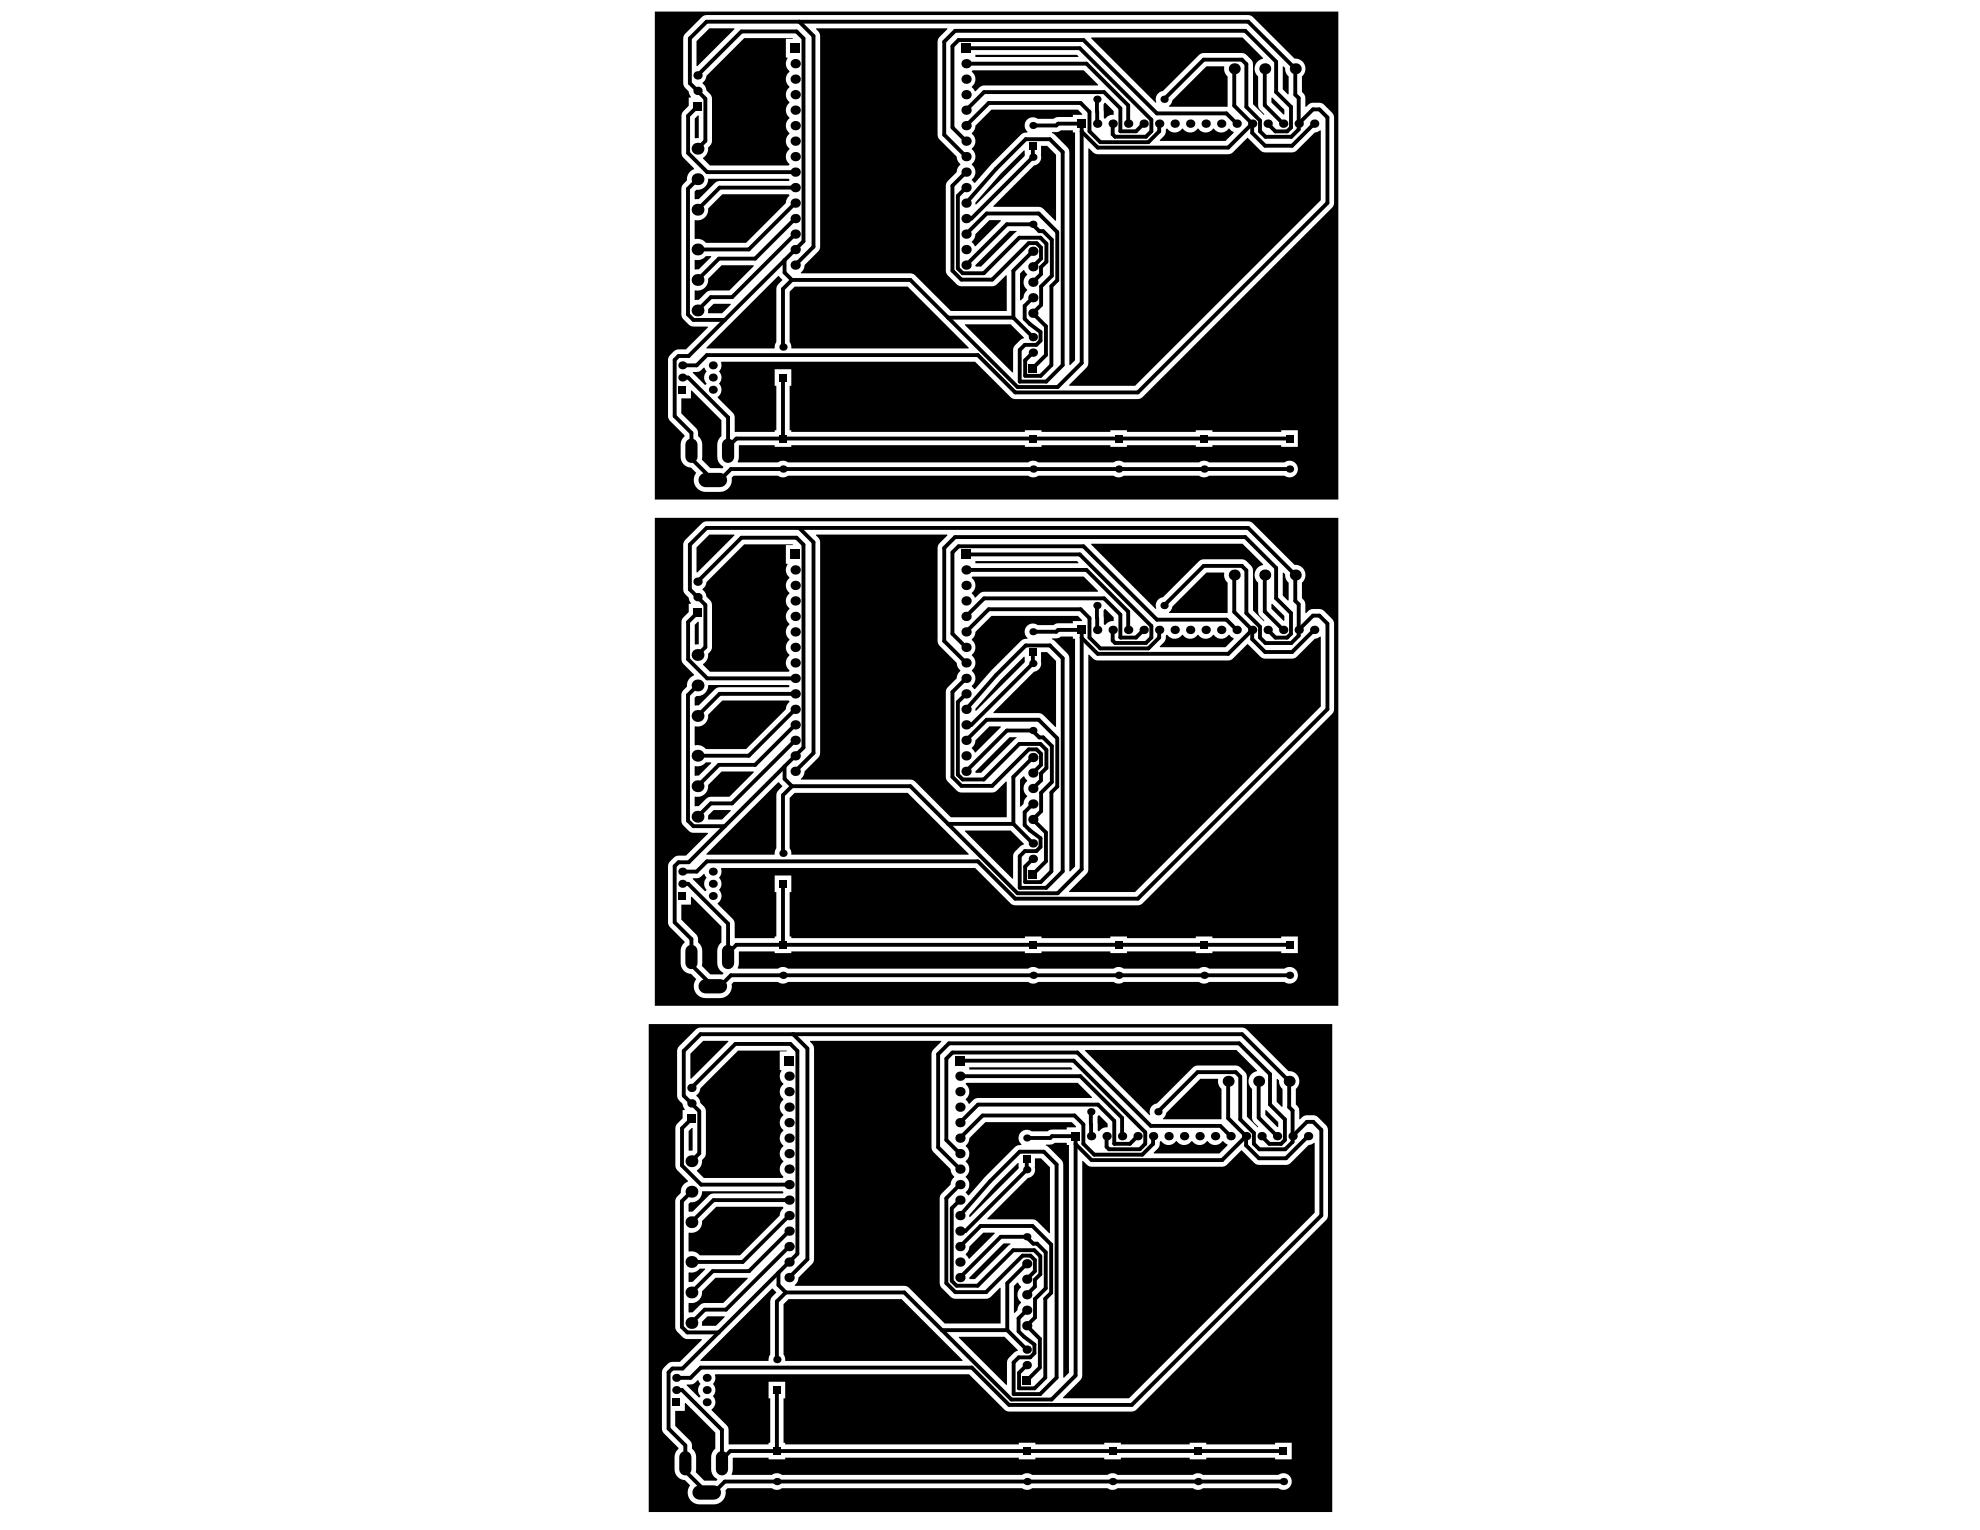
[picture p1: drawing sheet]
<svg xmlns="http://www.w3.org/2000/svg" width="279mm" height="216mm" viewBox="0 0 279 216" stroke-linecap="round" stroke-linejoin="round" font-family="sans-serif">
<g fill="#000">
<path d="M98 16.7l.5-.4h.1v3.2h-.6zM98.3 5.8l1.8-1.8h3.5v.1l-5.2 5.3-.1-.1zM99.7 10.7l5.3-5.3h6.9l-.1 .1h-.9v2.6h.2v.1a1.3 1.3 0 0 0 .3 1.8v.1a1.31 1.31 0 0 0 0 2.1v.1a1.31 1.31 0 0 0 0 2.1v.1a1.31 1.31 0 0 0 0 2.1v.1a1.31 1.31 0 0 0 0 2.1v.1a1.31 1.31 0 0 0 0 2.1v.1a1.31 1.31 0 0 0 0 2l-.1 .3h-11.1l-1-1 .2-.3a1.49 1.49 0 0 0 .5-1.3 1.19 1.19 0 0 0 .6-.9v-6a1.77 1.77 0 0 0-.8-1.2 1.2 1.2 0 0 0-.6-.9v-.1a1.18 1.18 0 0 0 .6-1zM115.2 4h18.5v.1l-1.3 1.3-.1 .5v13.1l.3 .7 2.4 2.4 .2 .6 .3 .6-.3 .4-.2 .6-1.3 1.2-.2 .5v12.4l.2 .5 1.3 1.2 .7 .3h4.6l.4-.3 1.3-1.3 .1 .1v5h-7.9l-5.1-5.1-.4-.2h-15.7v-.1l.4-.5 .1-.6 2-1.9 .2-.7v-29.7a1.24 1.24 0 0 0-.6-1zM148.5 18.6a1.38 1.38 0 0 0 1.2-.2h1.7v.3h.3v32.1l-.7 .7h-.1v-30l-.3-.7-1.8-1.8-.4-.2zM137.6 7.7h14.4l.2 .2-.1 .1h-14.5zM137.6 17.7l2.3-2.2h12.2l.6 .6v.1h-1.3v.3h-2.1l-.6 .3h-2.3a1.16 1.16 0 0 0-1.6 .2 1.16 1.16 0 0 0 .2 1.6v.1h-.5l-.4 .3-4.2 4.2-2.3 2.6h-.2l-.3-.5a1.31 1.31 0 0 0 0-2v-.2a1.31 1.31 0 0 0 0-2v-.1a1.31 1.31 0 0 0 0-2.1l.4-.5zM137.1 10l.1-.1h15.7l2.1 2.1-.1 .1h-16a1.56 1.56 0 0 0-1.2 .8h-.2l-.4-.7a1.31 1.31 0 0 0 0-2.1zM155.8 14.5h.2l1.2 1.2v.5a1.22 1.22 0 0 0-1.2 .6l-.2-.2-.1-1.9zM165.4 14.2l4.8-4.8h2.5v.2a1.42 1.42 0 0 0 .5 1.2v4.2v.1h-8.2v-.1l.2-.3zM164.6 18.1h.1a1.24 1.24 0 0 0 2.1 0h.1a1.24 1.24 0 0 0 2.1 0h.1a1.24 1.24 0 0 0 2.1 0h.1a1.24 1.24 0 0 0 2.1 0l.7 .6-1.2 1.2h-9.2v-.1a1.58 1.58 0 0 0 .8-1.5zM154 5.3h21.3l2.9 2.9v.1a1.43 1.43 0 0 0-1.1 1 1.43 1.43 0 0 0 .4 1.5v4.1a1.6 1.6 0 0 0 .9 1.2l-.1 .1-1.5-1.5v-5.6a1.82 1.82 0 0 0-1.1-1.5l-.5-.1h-5.3l-.5 .1-5.3 5.2a1.18 1.18 0 0 0-.9 1.6l-.1 .1-9.1-9.1z"/>
<path d="M179.4 13.8h.1l1.7 1.7v.6l-.1 .1-1.7-1.7zM181 9.4h.1l.2 .2 .1 .5 .4 .7v2.5h-.1l-.7-.7zM153.6 21l.1-.1a1.56 1.56 0 0 0 1.2 .9h18.4l.7-.3 2-2.1 1.9 1.8 .4 .3h4l.7-.3 2.5-2.5 .9-.3v9.9l-26.2 26.1h-9.3v-.1l2.4-2.4 .3-.7zM98 36.7h.3a1.5 1.5 0 0 0 1.3-.6h.7l.1 .1-1.8 1.8h-.6zM98 41h.1a1.49 1.49 0 0 0 1.8-1.7l1.9-1.9h4.5l.1 .1-3.5 3.5h-2.8l-.5 .3-1 1h-.5h-.1zM99.7 49.1l10.1-10.1 .6 .5a1.62 1.62 0 0 0-.8 1.3v7.5l-.2 .2-.1 .7h-9.6zM98.3 26.8a1.49 1.49 0 0 0 1.6-1.6h11.4l.1 .2-.1 .1-10 .1-.4 .2-2.3 2.3h-.5h-.1v-1.1zM98 31.1h.1a1.49 1.49 0 0 0 1.8-1.7l2-2h9.4l.1 .1-.4 .5-.1 .6-5.6 5.7-5.7-.1a1.48 1.48 0 0 0-1.5-.5h-.1zM137.6 33l2-1.9h1.6v.1l-3.5 3.6-.6-.6 .4-.5zM137.6 37.4l4.9-4.8h.9l.1 .1-5.1 4.9h-.7zM143.9 38.6l.5-.5h.1l.4 .7a1.31 1.31 0 0 0 0 2.1l-.3 .5a1.6 1.6 0 0 1-.6 1h-.1zM141.2 24.5l3.3-3.3 .1 .1v.7l-6.9 6.9-.1-.1v-.2z"/>
<path d="M146.9 20.6h.9l1.2 1.2v9.3l-.1 .1-1.7-1.7-.4-.3h-6.6v-.1l5.7-5.7a1.23 1.23 0 0 0 1-1.6zM97.8 52.5a1.43 1.43 0 0 0 1.5-.6l.4 .5a1.19 1.19 0 0 0 0 1.7l-.2 .2-1.8-1.7zM96.1 56.2h1.4v-1.1h.1l4.2 4.2v2.3l-.1 .1a1.52 1.52 0 0 0-.5 1v1.8a1.5 1.5 0 0 0 .9 1.3l-.2 .3h-1.7l-1.2-1.2 .1-2.2a1.49 1.49 0 0 0-.6-1.1 1.26 1.26 0 0 0-.3-1.2l-2.1-2.1zM99.9 43.6l.8-.7h2.4v.1l-1.2 1.2h-1.9zM111.4 41.2l.7-.8h16l8.6 8.7v.1h-25l-.1-.7-.2-.2zM136.2 45.8h6.4l1.9 1.8-.1 .2a3.1 3.1 0 0 0-1.3 1.1l-.1 .5v3.1l-.1 .1-6.7-6.7zM98.3 77.2l1.8-1.8h3.5v.1l-5.2 5.3-.1-.1zM99.7 82.2l5.3-5.4h6.9l-.1 .1h-.9v2.7h.2v.1a1.31 1.31 0 0 0 .3 1.8v.1a1.31 1.31 0 0 0 0 2v.2a1.31 1.31 0 0 0 0 2v.1a1.31 1.31 0 0 0 0 2.1v.1a1.31 1.31 0 0 0 0 2.1v.1a1.31 1.31 0 0 0 0 2.1v.1a1.31 1.31 0 0 0 0 2.1l-.1 .2h-11.1l-1-1 .2-.2a1.49 1.49 0 0 0 .5-1.3 1.19 1.19 0 0 0 .6-1v-5.9a1.77 1.77 0 0 0-.8-1.3 1.2 1.2 0 0 0-.6-.9v-.1a1.18 1.18 0 0 0 .6-.9zM115.2 75.4h18.5v.1l-1.3 1.4-.1 .4v13.2l.3 .6 2.4 2.5 .2 .6 .3 .5-.3 .4-.2 .6-1.3 1.3-.2 .4v12.5l.2 .4 1.3 1.3 .7 .2h4.6l.4-.2 1.3-1.3h.1v5h-7.9l-5.1-5-.4-.3h-15.7v-.1l.4-.4 .1-.6 2-2 .2-.6v-29.8a1.24 1.24 0 0 0-.6-1zM137.6 79.2h14.4l.2 .2-.1 .1h-14.5zM154 76.7h21.3l2.9 2.9v.1a1.43 1.43 0 0 0-1.1 1.1 1.43 1.43 0 0 0 .4 1.4v4.1a1.6 1.6 0 0 0 .9 1.2l-.1 .2-1.5-1.6v-5.6a1.82 1.82 0 0 0-1.1-1.5l-.5-.1h-5.3l-.5 .1-5.3 5.3a1.18 1.18 0 0 0-.9 1.6h-.1l-9.1-9.1zM98 88.2l.5-.5 .1 .1v3.1h-.6z"/>
<path d="M98 102.6l.1-.1a1.49 1.49 0 0 0 1.8-1.6l2-2.1h9.4l.1 .2-.4 .5-.1 .6-5.6 5.6h-5.7a1.48 1.48 0 0 0-1.5-.5l-.1-.1zM98 98.5l.3-.3a1.49 1.49 0 0 0 1.6-1.5h11.4l.1 .2-.1 .1h-10l-.4 .2-2.3 2.3h-.6zM141.2 95.9l3.3-3.2h.1v.8l-6.9 6.8h-.1v-.3zM146.9 92h.9l1.2 1.3v9.3h-.1l-1.7-1.7-.4-.2-6.6-.1v-.1l5.7-5.7a1.23 1.23 0 0 0 1-1.6zM148.5 90.1a1.38 1.38 0 0 0 1.2-.3h1.7v.3h.3v32.2l-.7 .7-.1-.1v-30l-.3-.7-1.8-1.8-.4-.2zM137.6 89.2l2.3-2.3h12.2l.6 .6v.1h-1.3v.3h-2.1l-.6 .3h-2.3a1.16 1.16 0 0 0-1.6 .2 1.16 1.16 0 0 0 .2 1.6v.1l-.5 .1-.4 .2-4.2 4.2-2.3 2.6h-.2l-.3-.4a1.31 1.31 0 0 0 0-2.1v-.1a1.31 1.31 0 0 0 0-2.1v-.1a1.31 1.31 0 0 0 0-2.1l.4-.5zM137.1 81.5l.1-.1h15.7l2.1 2-.1 .1h-16a1.56 1.56 0 0 0-1.2 .8h-.2l-.4-.7a1.31 1.31 0 0 0 0-2zM155.8 86l.2-.1 1.2 1.2v.5a1.22 1.22 0 0 0-1.2 .6l-.2-.1-.1-1.9zM165.4 85.6l4.8-4.8h2.5v.2a1.42 1.42 0 0 0 .5 1.2v4.2v.1h-8.2v-.1l.2-.2zM164.6 89.6h.1a1.24 1.24 0 0 0 2.1 0h.1a1.24 1.24 0 0 0 2.1 0h.1a1.24 1.24 0 0 0 2.1 0h.1a1.24 1.24 0 0 0 2.1 0l.7 .6-1.2 1.1h-9.2v-.1a1.58 1.58 0 0 0 .8-1.5zM179.4 85.2h.1l1.7 1.7v.7h-.1l-1.7-1.7zM181 80.8h.1l.2 .2 .1 .6 .4 .6v2.5l-.1 .1-.7-.8z"/>
<path d="M153.6 92.4h.1a1.56 1.56 0 0 0 1.2 .8h18.4l.7-.3 2-2 1.9 1.8 .4 .2h4l.7-.2 2.5-2.6 .9-.2v9.8l-26.2 26.2h-9.3v-.1l2.4-2.5 .3-.6zM98 108.2l.3-.1a1.49 1.49 0 0 0 1.3-.5h.7l.1 .1-1.8 1.8-.6-.1zM99.9 115.1l.8-.8h2.4v.1l-1.2 1.2h-1.9zM98 112.5l.1-.1a1.49 1.49 0 0 0 1.8-1.6l1.9-1.9h4.5l.1 .1-3.5 3.4-2.8 .1-.5 .2-1 1.1h-.5l-.1-.1zM99.7 120.5l10.1-10.1 .6 .5a1.62 1.62 0 0 0-.8 1.3v7.5l-.2 .3-.1 .6h-9.6zM111.4 112.6l.7-.7h16l8.6 8.6v.1h-25l-.1-.6-.2-.3zM137.6 104.5l2-2h1.6v.1l-3.5 3.6-.6-.6 .4-.5zM137.6 108.9l4.9-4.9h.9l.1 .1-5.1 5h-.7zM136.2 117.2h6.4l1.9 1.9-.1 .1a3.1 3.1 0 0 0-1.3 1.2l-.1 .4v3.2h-.1l-6.7-6.7zM143.9 110l.5-.5 .1 .1 .4 .6a1.31 1.31 0 0 0 0 2.1l-.3 .5a1.6 1.6 0 0 1-.6 1h-.1zM97.8 123.9a1.43 1.43 0 0 0 1.5-.6l.4 .6a1.19 1.19 0 0 0 0 1.7l-.2 .2-1.8-1.8zM96.1 127.7h1.4v-1.1l.1-.1 4.2 4.2v2.3l-.1 .1a1.52 1.52 0 0 0-.5 1.1v1.7a1.5 1.5 0 0 0 .9 1.4l-.2 .2h-1.7l-1.2-1.2 .1-2.1a1.49 1.49 0 0 0-.6-1.2 1.26 1.26 0 0 0-.3-1.1l-2.1-2.1z"/>
<path d="M97.2 159.6l.4-.4h.1v3.2l-.5-.1zM97.4 148.7l1.8-1.8h3.5l.1 .1-5.3 5.2h-.1zM98.8 153.6l5.4-5.3h6.8v.1h-1v2.6h.2l.1 .1a1.3 1.3 0 0 0 .2 1.8v.1a1.31 1.31 0 0 0 0 2.1v.1a1.31 1.31 0 0 0 0 2.1v.1a1.31 1.31 0 0 0 0 2.1v.1a1.31 1.31 0 0 0 0 2v.2a1.31 1.31 0 0 0 0 2v.1a1.31 1.31 0 0 0 0 2.1l-.1 .2h-11.1l-1-1 .2-.2a1.49 1.49 0 0 0 .6-1.3 1.19 1.19 0 0 0 .5-.9v-6a1.77 1.77 0 0 0-.8-1.3 1.2 1.2 0 0 0-.5-.8v-.1a1.18 1.18 0 0 0 .5-1zM114.3 146.9h18.5v.1l-1.2 1.3-.2 .5v13.1l.3 .7 2.4 2.4 .2 .6 .4 .5-.4 .4-.2 .7-1.2 1.2-.3 .4v12.5l.3 .4 1.2 1.3 .7 .3 4.6-.1 .4-.2 1.3-1.3 .1 .1v5h-7.9l-5-5.1-.5-.2-15.6-.1-.1-.1 .4-.4 .2-.6 1.9-1.9 .3-.7v-29.7a1.24 1.24 0 0 0-.6-1zM136.8 150.6h14.3l.2 .2v.1h-14.5zM136.8 160.6l2.2-2.3h12.2l.7 .7-.1 .1h-1.3v.3h-2l-.7 .2h-2.2a1.16 1.16 0 0 0-1.6 .3 1.16 1.16 0 0 0 .1 1.6v.1h-.5l-.4 .3-4.2 4.2-2.3 2.6h-.1l-.3-.5a1.31 1.31 0 0 0 0-2.1v-.1a1.31 1.31 0 0 0 0-2.1v-.1a1.31 1.31 0 0 0 0-2l.3-.6zM136.3 152.9l.1-.1h15.7l2 2v.1h-16.1a1.56 1.56 0 0 0-1.2 .9l-.1-.1-.4-.6a1.31 1.31 0 0 0 0-2.1zM155 157.4h.1l1.2 1.2v.5a1.22 1.22 0 0 0-1.2 .5l-.2-.1v-1.9zM164.6 157l4.8-4.8h2.4l.1 .2a1.43 1.43 0 0 0 .5 1.3v4.2l-.1 .1-8.2-.1v-.1l.2-.2zM153.1 148.2h21.4l2.9 2.9-.1 .1a1.43 1.43 0 0 0-1.1 1 1.43 1.43 0 0 0 .5 1.5v4a1.6 1.6 0 0 0 .8 1.3v.1l-1.5-1.5v-5.7a1.82 1.82 0 0 0-1.2-1.4l-.4-.1h-5.4l-.5 .1-5.3 5.2a1.18 1.18 0 0 0-.9 1.6l-.1 .1-9.1-9.1zM178.5 156.7l.2-.1 1.7 1.7v.7l-.1 .1-1.8-1.8zM180.2 152.3l.1-.1 .2 .3v.5l.5 .7v2.4l-.1 .1-.7-.7z"/>
<path d="M97.2 179.6h.2a1.49 1.49 0 0 0 1.3-.6h.8v.1l-1.8 1.8h-.5zM97.2 174v-.1a1.49 1.49 0 0 0 1.9-1.6l2-2h9.3l.1 .1-.3 .5-.2 .6-5.6 5.6h-5.7a1.48 1.48 0 0 0-1.5-.5v-.1zM97.2 169.9l.2-.2a1.49 1.49 0 0 0 1.7-1.6h11.3l.1 .2-.1 .1h-10l-.4 .3-2.3 2.3-.5-.1zM136.8 175.9l2-2h1.5l.1 .1-3.6 3.6-.5-.5 .3-.6zM136.8 180.3l4.8-4.8h1v.1l-5 4.9h-.8zM140.4 167.4l3.2-3.3h.1v.8l-6.8 6.8h-.1v-.2zM146 163.5h.9l1.3 1.2v9.3h-.1l-1.7-1.7-.5-.2h-6.6v-.1l5.7-5.8a1.23 1.23 0 0 0 1-1.5zM147.6 161.5a1.38 1.38 0 0 0 1.2-.2h1.7v.3h.3v32.1l-.7 .7h-.1v-30.1l-.2-.6-1.8-1.8-.4-.3zM163.8 161h.1a1.24 1.24 0 0 0 2 0h.1a1.24 1.24 0 0 0 2.1 0h.1a1.24 1.24 0 0 0 2.1 0h.1a1.24 1.24 0 0 0 2.1 0l.7 .6-1.1 1.2h-9.3v-.1a1.58 1.58 0 0 0 .9-1.6zM152.7 163.8h.1a1.56 1.56 0 0 0 1.2 .8h18.5l.6-.2 2.1-2.1 1.8 1.8 .4 .3h4.1l.6-.3 2.6-2.5 .8-.3v9.8l-26.2 26.2h-9.3v-.1l2.4-2.4 .3-.7zM96.9 195.4a1.43 1.43 0 0 0 1.5-.6l.5 .5a1.19 1.19 0 0 0 0 1.7l-.3 .2-1.7-1.7zM99.1 186.5l.7-.8h2.4l.1 .1-1.3 1.3h-1.9z"/>
<path d="M97.2 183.9v-.1a1.49 1.49 0 0 0 1.9-1.6l1.9-1.9h4.5v.1l-3.4 3.5h-2.9l-.4 .2-1.1 1.1h-.5zM98.8 192l10.1-10.2 .7 .6a1.62 1.62 0 0 0-.9 1.2v7.5l-.2 .3-.1 .6h-9.5zM110.6 184l.7-.7h15.9l8.6 8.6v.1h-25l-.1-.6-.1-.3zM135.3 188.6h6.4l1.9 1.9-.1 .1a3.1 3.1 0 0 0-1.3 1.2l-.1 .5v3.1h-.1l-6.7-6.7zM143.1 181.5l.5-.5h.1l.4 .7a1.31 1.31 0 0 0 0 2l-.4 .6a1.6 1.6 0 0 1-.5 1l-.1-.1zM95.3 199.1h1.3v-1.1h.1l4.2 4.2v2.2l-.1 .1a1.52 1.52 0 0 0-.4 1.1v1.7a1.5 1.5 0 0 0 .8 1.4l-.1 .3-1.7-.1-1.2-1.2v-2.1a1.49 1.49 0 0 0-.6-1.2 1.26 1.26 0 0 0-.2-1.1l-2.1-2.1z"/>
<path d="M92.4 1.6h96.5v68.9h-96.5zM96.7 4.8l-.3 .6v6.3a1.75 1.75 0 0 0 .8 1.3l.3 .7v.1h-.3v1.1a1.82 1.82 0 0 0-1 1.4v5.5l.2 .5 1.5 1.5v.1a1.48 1.48 0 0 0-1 1.6 1.51 1.51 0 0 0-.8 1.1l.1 18a3.2 3.2 0 0 0 1.2 1.4l.5 .1h2v.1l-3.1 3.1a2.01 2.01 0 0 0-2.5 1.2v8.5l.2 .4 2.1 2.1-.1 .2a1.52 1.52 0 0 0-.5 1v1.8a1.51 1.51 0 0 0 1.5 1.5l.7 .7a1.67 1.67 0 0 0-.1 1.8 1.67 1.67 0 0 0 1.5 .9h2a1.67 1.67 0 0 0 1.6-2l.3-.3h6.3a1.18 1.18 0 0 0 1.4 0h33.9a1.18 1.18 0 0 0 1.4 0h10.6a1.18 1.18 0 0 0 1.5 0h10.6a1.18 1.18 0 0 0 1.4 0h10.6a1.18 1.18 0 0 0 1.6-.1 1.18 1.18 0 0 0 0-1.6 1.18 1.18 0 0 0-1.6-.1l-10.6-.1a1.18 1.18 0 0 0-1.4 .1l-10.6-.1a1.18 1.18 0 0 0-1.5 .1l-10.6-.1a1.18 1.18 0 0 0-1.4 .1l-33.9-.1a1.18 1.18 0 0 0-1.4 .1h-5.7l.2-.8v-1.6l5-.1v.3h2.4v-.3h32.9v.3h2.4v-.3h9.7v.3h2.3v-.3h9.7v.3h2.4v-.3h9.7v.3h2.3v-2.4h-2.3v.2h-9.7v-.2h-2.4v.2h-9.7v-.2h-2.3v.2h-9.7v-.2h-2.4v.2h-32.9v-.2h-.3v-6.3h.3v-2.3h-2.4v2.3h.3v6.3h-.3v.2l-5.5 .1-.1-.1v-2l-.2-.5-2.2-2.3v-.1a1.21 1.21 0 0 0 .1-1.9 1.19 1.19 0 0 0 0-1.7 1.17 1.17 0 0 0 .3-1.2l.1-.2h35.8l5 5 .4 .3h17.6l.4-.1 27.1-27.1 .2-.5v-12l-.3-.7-1.2-1.1a1.82 1.82 0 0 0-1.8-.3l-.7 .6-.1-.1v-1.2a1.11 1.11 0 0 0-.5-.8v-2.2a1.43 1.43 0 0 0 .4-1.6 1.43 1.43 0 0 0-1.4-.9l-5.9-5.9-.7-.3h-76.4l-.7 .3z"/>
<path d="M92.4 73.1h96.5v68.8h-96.5zM96.7 76.2l-.3 .7v6.3a1.75 1.75 0 0 0 .8 1.2l.3 .7v.1h-.3v1.2a1.82 1.82 0 0 0-1 1.4v5.5l.2 .4 1.5 1.5v.1a1.48 1.48 0 0 0-1 1.6 1.51 1.51 0 0 0-.8 1.2l.1 18a3.2 3.2 0 0 0 1.2 1.3l.5 .1h2v.1l-3.1 3.1a2.01 2.01 0 0 0-2.5 1.3v8.4l.2 .4 2.1 2.1-.1 .2a1.52 1.52 0 0 0-.5 1.1v1.7a1.51 1.51 0 0 0 1.5 1.5l.7 .8a1.67 1.67 0 0 0-.1 1.7 1.67 1.67 0 0 0 1.5 .9h2a1.67 1.67 0 0 0 1.6-1.9l.3-.3h6.3a1.18 1.18 0 0 0 1.4 0h33.9a1.18 1.18 0 0 0 1.4 0h10.6a1.18 1.18 0 0 0 1.5 0h10.6a1.18 1.18 0 0 0 1.4 0h10.6a1.18 1.18 0 0 0 1.6-.2 1.18 1.18 0 0 0 0-1.6 1.18 1.18 0 0 0-1.6-.1h-10.6a1.18 1.18 0 0 0-1.4 0h-10.6a1.18 1.18 0 0 0-1.5 0h-10.6a1.18 1.18 0 0 0-1.4 0h-33.9a1.18 1.18 0 0 0-1.4 0h-5.7l.2-.8v-1.6h5v.2h2.4v-.2h32.9v.2h2.4v-.2h9.7v.2h2.3v-.2h9.7v.2h2.4v-.2h9.7v.2h2.3v-2.4h-2.3v.3h-9.7v-.3h-2.4v.3h-9.7v-.3h-2.3v.3h-9.7v-.3h-2.4v.3h-32.9v-.3h-.3v-6.2h.3v-2.4h-2.4v2.4h.3v6.2h-.3v.3h-5.5l-.1-.1v-2l-.2-.4-2.2-2.4v-.1a1.21 1.21 0 0 0 .1-1.8 1.19 1.19 0 0 0 0-1.7 1.17 1.17 0 0 0 .3-1.3l.1-.1h35.8l5 5 .4 .2 17.6 .1 .4-.2 27.1-27.1 .2-.4v-12.1l-.3-.7-1.2-1.1a1.82 1.82 0 0 0-1.8-.2l-.7 .5h-.1v-1.2a1.11 1.11 0 0 0-.5-.9v-2.2a1.43 1.43 0 0 0 .4-1.6 1.43 1.43 0 0 0-1.4-.9l-5.9-5.9-.7-.2h-76.4l-.7 .2z"/>
<path d="M91.5 144.5h96.5v68.9h-96.5zM95.8 147.6l-.3 .7v6.3a1.75 1.75 0 0 0 .8 1.3l.3 .6v.1h-.3v1.2a1.82 1.82 0 0 0-1 1.4v5.5l.3 .4 1.5 1.5v.2a1.48 1.48 0 0 0-1 1.5 1.51 1.51 0 0 0-.8 1.2v18a3.2 3.2 0 0 0 1.2 1.3l.5 .2h2l.1 .1-3.2 3.1a2.01 2.01 0 0 0-2.5 1.2v8.4l.3 .5 2 2-.1 .2a1.52 1.52 0 0 0-.4 1.1v1.7a1.51 1.51 0 0 0 1.4 1.6l.8 .7a1.67 1.67 0 0 0-.2 1.8 1.67 1.67 0 0 0 1.5 .9h2a1.67 1.67 0 0 0 1.7-2l.3-.3h6.2a1.18 1.18 0 0 0 1.4 0h33.9a1.18 1.18 0 0 0 1.5 0h10.6a1.18 1.18 0 0 0 1.4 0h10.6a1.18 1.18 0 0 0 1.5 0h10.6a1.18 1.18 0 0 0 1.6-.1 1.18 1.18 0 0 0 0-1.6 1.18 1.18 0 0 0-1.6-.2h-10.6a1.18 1.18 0 0 0-1.5 0h-10.6a1.18 1.18 0 0 0-1.4 0h-10.6a1.18 1.18 0 0 0-1.5 0h-33.9a1.18 1.18 0 0 0-1.4 0h-5.6l.1-.8v-1.6h5.1v.2h2.3v-.2h33v.2h2.3v-.2h9.7v.2h2.4v-.2h9.7v.2h2.3v-.2h9.7v.2h2.4v-2.3h-2.4v.2h-9.7v-.2h-2.3v.2h-9.7v-.2h-2.4v.2h-9.7v-.2h-2.3v.2h-33v-.2h-.2v-6.3h.2v-2.3h-2.3v2.3h.2v6.3h-.2v.2h-5.6h-.1v-2l-.1-.5-2.3-2.3v-.1a1.21 1.21 0 0 0 .2-1.9 1.19 1.19 0 0 0 0-1.7 1.17 1.17 0 0 0 .3-1.3l.1-.1h35.7l5 5 .5 .3h17.5l.5-.1 27.1-27.1 .1-.5v-12.1l-.3-.6-1.1-1.2a1.82 1.82 0 0 0-1.8-.2l-.8 .6-.1-.1v-1.2a1.11 1.11 0 0 0-.4-.9v-2.1a1.43 1.43 0 0 0 .3-1.7 1.43 1.43 0 0 0-1.4-.9l-5.9-5.8-.6-.3h-76.5l-.6 .3z"/>
<circle cx="98.4" cy="10.6" r=".59"/>
<circle cx="98.4" cy="12.8" r=".59"/>
<circle cx="112.2" cy="15.5" r=".66"/>
<circle cx="112.2" cy="9" r=".66"/>
<circle cx="112.2" cy="19.9" r=".66"/>
<circle cx="112.2" cy="17.7" r=".66"/>
<circle cx="112.2" cy="13.4" r=".66"/>
<circle cx="112.2" cy="11.2" r=".66"/>
<circle cx="136.3" cy="9" r=".66"/>
<circle cx="136.3" cy="13.4" r=".66"/>
<circle cx="136.3" cy="11.2" r=".66"/>
<circle cx="136.3" cy="17.7" r=".66"/>
<circle cx="136.3" cy="19.9" r=".66"/>
<circle cx="136.3" cy="15.5" r=".66"/>
<circle cx="145.7" cy="17.7" r=".5"/>
<circle cx="154.8" cy="14" r=".52"/>
<circle cx="154.8" cy="17.4" r=".59"/>
<circle cx="157" cy="17.4" r=".59"/>
<circle cx="159.2" cy="17.4" r=".59"/>
<circle cx="161.4" cy="17.4" r=".59"/>
<circle cx="163.6" cy="17.4" r=".59"/>
<circle cx="164.3" cy="14" r=".52"/>
<circle cx="165.8" cy="17.4" r=".59"/>
<circle cx="167.9" cy="17.4" r=".59"/>
<circle cx="170.1" cy="17.4" r=".59"/>
<circle cx="172.3" cy="17.4" r=".59"/>
<circle cx="174.2" cy="9.7" r=".77"/>
<circle cx="174.5" cy="17.4" r=".59"/>
<circle cx="176.7" cy="17.4" r=".59"/>
<circle cx="178.5" cy="9.7" r=".77"/>
<circle cx="178.9" cy="17.4" r=".59"/>
<circle cx="181.1" cy="17.4" r=".59"/>
<circle cx="182.8" cy="9.7" r=".77"/>
<circle cx="183.3" cy="17.4" r=".59"/>
<circle cx="185.4" cy="17.4" r=".59"/>
<circle cx="98.4" cy="35.2" r=".84"/>
<circle cx="98.4" cy="29.6" r=".84"/>
<circle cx="98.4" cy="21" r=".84"/>
<circle cx="98.4" cy="39.5" r=".84"/>
<circle cx="98.4" cy="25.3" r=".84"/>
<circle cx="112.2" cy="37.4" r=".66"/>
<circle cx="112.2" cy="33" r=".66"/>
<circle cx="112.2" cy="28.7" r=".66"/>
<circle cx="112.2" cy="26.5" r=".66"/>
<circle cx="112.2" cy="35.2" r=".66"/>
<circle cx="112.2" cy="24.3" r=".66"/>
<circle cx="112.2" cy="22.1" r=".66"/>
<circle cx="112.2" cy="30.8" r=".66"/>
<circle cx="136.3" cy="35.2" r=".66"/>
<circle cx="136.3" cy="22.1" r=".66"/>
<circle cx="136.3" cy="26.5" r=".66"/>
<circle cx="136.3" cy="37.4" r=".66"/>
<circle cx="136.3" cy="28.7" r=".66"/>
<circle cx="136.3" cy="24.3" r=".66"/>
<circle cx="136.3" cy="33" r=".66"/>
<circle cx="136.3" cy="30.8" r=".66"/>
<circle cx="145.7" cy="39.8" r=".65"/>
<circle cx="145.7" cy="35.5" r=".65"/>
<circle cx="145.7" cy="37.6" r=".65"/>
<circle cx="145.7" cy="31.7" r=".52"/>
<circle cx="145.7" cy="22.2" r=".52"/>
<circle cx="96.3" cy="51.6" r=".56"/>
<circle cx="96.3" cy="53.3" r=".56"/>
<circle cx="98.4" cy="43.8" r=".84"/>
<circle cx="100.6" cy="51.6" r=".56"/>
<circle cx="100.6" cy="53.3" r=".56"/>
<circle cx="100.6" cy="55" r=".56"/>
<circle cx="110.5" cy="49" r=".52"/>
<circle cx="145.7" cy="44.2" r=".65"/>
<circle cx="145.7" cy="42" r=".65"/>
<circle cx="145.7" cy="47.6" r=".59"/>
<circle cx="145.7" cy="49.8" r=".59"/>
<circle cx="110.5" cy="66.2" r=".52"/>
<circle cx="145.8" cy="61.9" r=".27"/>
<circle cx="145.8" cy="66.2" r=".52"/>
<circle cx="145.8" cy="66.2" r=".27"/>
<circle cx="157.9" cy="66.2" r=".52"/>
<circle cx="157.9" cy="66.2" r=".27"/>
<circle cx="157.9" cy="61.9" r=".27"/>
<circle cx="169.9" cy="66.2" r=".52"/>
<circle cx="182" cy="66.2" r=".52"/>
<circle cx="98.4" cy="92.4" r=".84"/>
<circle cx="98.4" cy="96.7" r=".84"/>
<circle cx="98.4" cy="82.1" r=".59"/>
<circle cx="98.4" cy="84.3" r=".59"/>
<circle cx="112.2" cy="80.4" r=".66"/>
<circle cx="112.2" cy="95.7" r=".66"/>
<circle cx="112.2" cy="93.5" r=".66"/>
<circle cx="112.2" cy="87" r=".66"/>
<circle cx="112.2" cy="97.9" r=".66"/>
<circle cx="112.2" cy="91.4" r=".66"/>
<circle cx="112.2" cy="89.2" r=".66"/>
<circle cx="112.2" cy="82.6" r=".66"/>
<circle cx="112.2" cy="84.8" r=".66"/>
<circle cx="136.3" cy="93.5" r=".66"/>
<circle cx="136.3" cy="80.4" r=".66"/>
<circle cx="136.3" cy="91.4" r=".66"/>
<circle cx="136.3" cy="97.9" r=".66"/>
<circle cx="136.3" cy="95.7" r=".66"/>
<circle cx="136.3" cy="87" r=".66"/>
<circle cx="136.3" cy="82.6" r=".66"/>
<circle cx="136.3" cy="89.2" r=".66"/>
<circle cx="136.3" cy="84.8" r=".66"/>
<circle cx="145.7" cy="89.1" r=".5"/>
<circle cx="145.7" cy="93.6" r=".52"/>
<circle cx="154.8" cy="85.4" r=".52"/>
<circle cx="154.8" cy="88.9" r=".59"/>
<circle cx="157" cy="88.9" r=".59"/>
<circle cx="159.2" cy="88.9" r=".59"/>
<circle cx="161.4" cy="88.9" r=".59"/>
<circle cx="163.6" cy="88.9" r=".59"/>
<circle cx="164.3" cy="85.4" r=".52"/>
<circle cx="165.8" cy="88.9" r=".59"/>
<circle cx="167.9" cy="88.9" r=".59"/>
<circle cx="170.1" cy="88.9" r=".59"/>
<circle cx="172.3" cy="88.9" r=".59"/>
<circle cx="174.2" cy="81.1" r=".77"/>
<circle cx="174.5" cy="88.9" r=".59"/>
<circle cx="176.7" cy="88.9" r=".59"/>
<circle cx="178.5" cy="81.1" r=".77"/>
<circle cx="178.9" cy="88.9" r=".59"/>
<circle cx="181.1" cy="88.9" r=".59"/>
<circle cx="182.8" cy="81.1" r=".77"/>
<circle cx="183.3" cy="88.9" r=".59"/>
<circle cx="185.4" cy="88.9" r=".59"/>
<circle cx="98.4" cy="101" r=".84"/>
<circle cx="98.4" cy="115.2" r=".84"/>
<circle cx="98.4" cy="110.9" r=".84"/>
<circle cx="98.4" cy="106.6" r=".84"/>
<circle cx="112.2" cy="108.8" r=".66"/>
<circle cx="112.2" cy="104.5" r=".66"/>
<circle cx="112.2" cy="102.3" r=".66"/>
<circle cx="112.2" cy="100.1" r=".66"/>
<circle cx="112.2" cy="106.7" r=".66"/>
<circle cx="136.3" cy="104.5" r=".66"/>
<circle cx="136.3" cy="108.8" r=".66"/>
<circle cx="136.3" cy="102.3" r=".66"/>
<circle cx="136.3" cy="100.1" r=".66"/>
<circle cx="136.3" cy="106.7" r=".66"/>
<circle cx="145.7" cy="119" r=".59"/>
<circle cx="145.7" cy="115.6" r=".65"/>
<circle cx="145.7" cy="109.1" r=".65"/>
<circle cx="145.7" cy="103.1" r=".52"/>
<circle cx="145.7" cy="111.3" r=".65"/>
<circle cx="145.7" cy="106.9" r=".65"/>
<circle cx="145.7" cy="113.5" r=".65"/>
<circle cx="96.3" cy="124.7" r=".56"/>
<circle cx="96.3" cy="123" r=".56"/>
<circle cx="100.6" cy="126.4" r=".56"/>
<circle cx="100.6" cy="124.7" r=".56"/>
<circle cx="100.6" cy="123" r=".56"/>
<circle cx="110.5" cy="120.4" r=".52"/>
<circle cx="110.5" cy="137.6" r=".52"/>
<circle cx="145.7" cy="121.2" r=".59"/>
<circle cx="145.8" cy="133.3" r=".27"/>
<circle cx="145.8" cy="137.6" r=".52"/>
<circle cx="145.8" cy="137.6" r=".27"/>
<circle cx="157.9" cy="137.6" r=".52"/>
<circle cx="157.9" cy="137.6" r=".27"/>
<circle cx="157.9" cy="133.3" r=".27"/>
<circle cx="169.9" cy="137.6" r=".52"/>
<circle cx="182" cy="137.6" r=".52"/>
<circle cx="182" cy="137.6" r=".27"/>
<circle cx="97.6" cy="155.7" r=".59"/>
<circle cx="97.6" cy="153.5" r=".59"/>
<circle cx="111.3" cy="156.2" r=".66"/>
<circle cx="111.3" cy="158.4" r=".66"/>
<circle cx="111.3" cy="151.9" r=".66"/>
<circle cx="111.3" cy="154" r=".66"/>
<circle cx="135.5" cy="156.2" r=".66"/>
<circle cx="135.5" cy="158.4" r=".66"/>
<circle cx="135.5" cy="154" r=".66"/>
<circle cx="135.5" cy="151.9" r=".66"/>
<circle cx="153.9" cy="156.9" r=".52"/>
<circle cx="163.4" cy="156.9" r=".52"/>
<circle cx="173.3" cy="152.6" r=".77"/>
<circle cx="177.6" cy="152.6" r=".77"/>
<circle cx="181.9" cy="152.6" r=".77"/>
<circle cx="97.6" cy="172.5" r=".84"/>
<circle cx="97.6" cy="163.9" r=".84"/>
<circle cx="97.6" cy="178.1" r=".84"/>
<circle cx="97.6" cy="168.2" r=".84"/>
<circle cx="111.3" cy="175.9" r=".66"/>
<circle cx="111.3" cy="165" r=".66"/>
<circle cx="111.3" cy="162.8" r=".66"/>
<circle cx="111.3" cy="178.1" r=".66"/>
<circle cx="111.3" cy="173.7" r=".66"/>
<circle cx="111.3" cy="167.2" r=".66"/>
<circle cx="111.3" cy="160.6" r=".66"/>
<circle cx="111.3" cy="169.3" r=".66"/>
<circle cx="111.3" cy="171.5" r=".66"/>
<circle cx="135.5" cy="169.3" r=".66"/>
<circle cx="135.5" cy="173.7" r=".66"/>
<circle cx="135.5" cy="178.1" r=".66"/>
<circle cx="135.5" cy="160.6" r=".66"/>
<circle cx="135.5" cy="171.5" r=".66"/>
<circle cx="135.5" cy="175.9" r=".66"/>
<circle cx="135.5" cy="167.2" r=".66"/>
<circle cx="135.5" cy="162.8" r=".66"/>
<circle cx="135.5" cy="165" r=".66"/>
<circle cx="144.9" cy="174.5" r=".52"/>
<circle cx="144.9" cy="165.1" r=".52"/>
<circle cx="144.9" cy="178.3" r=".65"/>
<circle cx="144.9" cy="160.6" r=".5"/>
<circle cx="154" cy="160.3" r=".59"/>
<circle cx="156.2" cy="160.3" r=".59"/>
<circle cx="158.3" cy="160.3" r=".59"/>
<circle cx="160.5" cy="160.3" r=".59"/>
<circle cx="162.7" cy="160.3" r=".59"/>
<circle cx="164.9" cy="160.3" r=".59"/>
<circle cx="167.1" cy="160.3" r=".59"/>
<circle cx="169.3" cy="160.3" r=".59"/>
<circle cx="171.5" cy="160.3" r=".59"/>
<circle cx="173.7" cy="160.3" r=".59"/>
<circle cx="175.8" cy="160.3" r=".59"/>
<circle cx="178" cy="160.3" r=".59"/>
<circle cx="180.2" cy="160.3" r=".59"/>
<circle cx="182.4" cy="160.3" r=".59"/>
<circle cx="184.6" cy="160.3" r=".59"/>
<circle cx="95.4" cy="196.2" r=".56"/>
<circle cx="95.4" cy="194.4" r=".56"/>
<circle cx="97.6" cy="182.4" r=".84"/>
<circle cx="97.6" cy="186.7" r=".84"/>
<circle cx="99.7" cy="196.2" r=".56"/>
<circle cx="99.7" cy="194.4" r=".56"/>
<circle cx="99.7" cy="197.9" r=".56"/>
<circle cx="109.6" cy="191.8" r=".52"/>
<circle cx="111.3" cy="180.3" r=".66"/>
<circle cx="135.5" cy="180.3" r=".66"/>
<circle cx="144.9" cy="192.6" r=".59"/>
<circle cx="144.9" cy="190.4" r=".59"/>
<circle cx="144.9" cy="182.7" r=".65"/>
<circle cx="144.9" cy="187.1" r=".65"/>
<circle cx="144.9" cy="184.9" r=".65"/>
<circle cx="144.9" cy="180.5" r=".65"/>
<circle cx="109.6" cy="209.1" r=".52"/>
<circle cx="144.9" cy="209.1" r=".27"/>
<circle cx="144.9" cy="209.1" r=".52"/>
<circle cx="144.9" cy="204.8" r=".27"/>
<circle cx="157" cy="204.8" r=".27"/>
<circle cx="157" cy="209.1" r=".27"/>
<circle cx="157" cy="209.1" r=".52"/>
<circle cx="169" cy="209.1" r=".52"/>
<circle cx="181.1" cy="209.1" r=".27"/>
<circle cx="181.1" cy="209.1" r=".52"/>
</g>
<g fill="none" stroke="#000" stroke-width=".55">
<path d="M98.4 10.6l6.2-6.2h7.8l1 1v28.6l-16.2 16.2h-1.4l-.6 .6v7.9l2.4 2.4v3.6l3 3h1l1.5-1.5h78.9M98.4 15l-1.3 1.3v5.3l2.7 2.7h12.4M112.8 3.1l2 2v29.7l-2.6 2.6M136.3 15.5l2.6-2.5h16.9l2.3 2.3v3.2h2.2l1.1-1.1M136.3 9h17l5.9 5.9v2.5M136.3 6.8h16.1l10.1 10.1v1.6l-.8 .8h-4.3l-.4-.3v-1.6M145.7 17.7h3.4l.2-.3h3.3v33.8l-3.3 3.4h-5.7l-15.1-15.1h-16.7M154.8 14v3.4M163.6 17.4v1.1l-1.5 1.6h-6.8l-1.6-1.6v-2.7l-1.2-1.3h-13l-3.2 3.2M164.3 14l5.6-5.6h5.3l.7 .7v6l1.9 1.9v1.5l.8 .8h3.6l1.1-1v-4.5l-.5-.4v-3.7l-6.7-6.6h-76.4l-2.4 2.3v6.3l2.2 2.2v6l-1.1 1.1M174.2 9.7v5.2l2.5 2.5M174.5 17.4l-1.4-1.4h-9.8l-10.4-10.4h-17.6l-.9 .9v11.5l1.9 1.9"/>
<path d="M176.7 17.4v1.3l1.8 1.9h3.8l3.1-3.2M176.7 17.4l-3.4 3.4h-18.4l-2.3-2.2M178.5 9.7v5.2l2.6 2.5M178.9 17.4l1.1 1.1h1.6l.6-.5v-2.9l-2.1-2.1v-4.3l-4.4-4.3h-40.9l-1.6 1.5v13.1l3.1 3.1M183.3 17.4l2-2h.9l1.1 1.2v12l-26.7 26.8h-17.3l-5.3-5.3h-38.2l-1.5 1.5h-2M98.4 25.3l-1.3 1.3v17.8l.8 .7h4.4M110.7 36.7v1.8l1.1 1M111.8 39.5l-1.3 1.3v8.2M112.2 33l-8.9 8.9h-3l-1.9 1.9M112.2 30.8l-5.6 5.7h-5.2l-3 3M112.2 28.7l-6.5 6.5h-7.3M112.2 26.5h-10.6l-3.2 3.1"/>
<path d="M136.3 33l2.9-2.9h7.4l2.6 2.7v6.8l-.8 .8v11.1l-1.6 1.5h-2.1v-2.2l1-1M136.3 24.3l-1.9 1.9v12l1.3 1.3h4.3l5.2-5.2h1.1l.6 .6v1.6l-1.2 1.1M136.3 26.5l-1.1 1.1v10.3l.6 .7h3l5-5.1h3l.9 .9v2.5l-.8 .8v1l-1.2 1.1M136.3 37.4l5.8-5.7h3.6l1 .9h.5l1.2 1.2v5.1l-1.5 1.5v2.6l-1.2 1.2 1.9 1.8v4.1l-1.9 1.8M136.3 28.7l4.2-4.9 4.2-4.2h3.4l1.9 1.9v30l-2.4 2.3h-3.7v-4.4l.7-.7h1.6l.6-.6v-1.2l-1.5-1.2-.7-.7v-1.8l1.1-1.2M145.7 20.6v1.6l-8.6 8.6h-.8M145.7 35.5l-2.7 2.7v6.6M96.3 53.3h.8l5.6 5.6v4.7M110.5 53.3v8.6M133.8 44.8h9.2M143 44.8l2.7 2.8M112.8 74.5l2 2v29.8l-2.6 2.5"/>
<path d="M136.3 78.2h16.1l10.1 10.1v1.7l-.8 .7h-4.3l-.4-.3v-1.5M182 66.2h.1M182 61.9h-78.1l-1.2 1.2M98.4 82.1l6.2-6.2h7.8l1 1v28.6l-16.2 16.2h-1.4l-.6 .5v8l2.4 2.3v3.7l3 3h1l1.5-1.6h78.9M98.4 96.7l-1.3 1.4v17.7l.8 .8h4.4M98.4 86.4l-1.3 1.4v5.2l2.7 2.7h12.4M112.2 97.9h-10.6l-3.2 3.1M136.3 95.7l-1.9 1.9v12l1.3 1.3h4.3l5.2-5.2h1.1l.6 .7v1.5l-1.2 1.2M136.3 97.9l-1.1 1.2v10.2l.6 .7h3l5-5h3l.9 .8v2.6l-.8 .7v1l-1.2 1.2M136.3 87l2.6-2.6h16.9l2.3 2.3v3.3h2.2l1.1-1.1M136.3 80.4h17l5.9 5.9v2.6M145.7 92.1v1.5l-8.6 8.7h-.8"/>
<path d="M145.7 89.1h3.4l.2-.2h3.3v33.8l-3.3 3.3h-5.7l-15.1-15.1h-16.7M154.8 85.4v3.5M163.6 88.9v1.1l-1.5 1.5h-6.8l-1.6-1.5v-2.8l-1.2-1.2h-13l-3.2 3.2M164.3 85.4l5.6-5.5h5.3l.7 .6v6l1.9 1.9v1.6l.8 .7h3.6l1.1-1v-4.4l-.5-.5v-3.7l-6.7-6.6h-76.4l-2.4 2.4v6.3l2.2 2.2v5.9l-1.1 1.1M174.2 81.1v5.3l2.5 2.5M174.5 88.9l-1.4-1.5h-9.8l-10.4-10.3h-17.6l-.9 .9v11.4l1.9 2M176.7 88.9v1.3l1.8 1.8h3.8l3.1-3.1M176.7 88.9l-3.4 3.4h-18.4l-2.3-2.3M178.5 81.1v5.2l2.6 2.6M178.9 88.9l1.1 1.1h1.6l.6-.6v-2.9l-2.1-2.1v-4.3l-4.4-4.3h-40.9l-1.6 1.5v13.2l3.1 3M183.3 88.9l2-2h.9l1.1 1.1v12.1l-26.7 26.7h-17.3l-5.3-5.3h-38.2l-1.5 1.5h-2M110.7 108.2v1.7l1.1 1"/>
<path d="M111.8 110.9l-1.3 1.3v8.2M112.2 104.5l-8.9 8.9h-3l-1.9 1.8M112.2 102.3l-5.6 5.6h-5.2l-3 3M112.2 100.1l-6.5 6.5h-7.3M133.8 116.3h9.2M136.3 104.5l2.9-2.9h7.4l2.6 2.6v6.8l-.8 .8v11.2l-1.6 1.5h-2.1v-2.2l1-1.1M136.3 100.1l4.2-4.8 4.2-4.2h3.4l1.9 1.8v30.1l-2.4 2.3h-3.7v-4.5l.7-.7h1.6l.6-.6v-1.2l-1.5-1.1-.7-.8v-1.8l1.1-1.1M136.3 108.8l5.8-5.7h3.6l1 1h.5l1.2 1.2v5.1l-1.5 1.5v2.6l-1.2 1.1 1.9 1.9v4l-1.9 1.9M143 116.3l2.7 2.7M145.7 106.9l-2.7 2.7v6.7M96.3 124.7h.8l5.6 5.6v4.7M110.5 124.7v8.6"/>
<path d="M182 133.3h-78.1l-1.2 1.2M97.6 153.5l6.2-6.2h7.7l1 1v28.6l-16.2 16.2h-1.4l-.6 .6v7.9l2.4 2.4v3.6l3 3h1l1.6-1.5h78.8M97.6 157.9l-1.4 1.3v5.3l2.7 2.7h12.4M111.9 145.9l2 2.1v29.7l-2.6 2.6M135.5 149.7h16l10.1 10.1v1.6l-.8 .8h-4.3l-.3-.4v-1.5M135.5 151.9h17l5.8 5.8v2.6M135.5 158.4l2.5-2.5h16.9l2.3 2.3 .1 3.2h2.1l1.1-1.1M153.9 156.9l.1 3.4M163.4 156.9l5.6-5.6h5.4l.6 .6v6.1l1.9 1.9v1.5l.8 .8h3.7l1-1.1v-4.4l-.5-.5v-3.6l-6.6-6.7h-76.5l-2.3 2.4v6.3l2.2 2.2v6l-1.1 1.1M173.3 152.6v5.2l2.5 2.5M177.6 152.6v5.1l2.6 2.6M97.6 168.2l-1.4 1.3v17.8l.8 .7h4.4"/>
<path d="M109.9 179.6v1.7l1 1.1M111.3 169.3h-10.6l-3.1 3.2M111.3 171.5l-6.5 6.6h-7.2M111.3 175.9l-8.9 8.9h-3l-1.8 1.9M111.3 173.7l-5.6 5.7h-5.1l-3 3M135.5 169.3l-1.2 1.2v10.3l.7 .6h3l5-5h3l.8 .9v2.5l-.8 .8v1l-1.1 1.1M135.5 167.2l-2 1.9v12l1.3 1.2h4.3l5.2-5.1h1.1l.6 .6v1.6l-1.1 1.1M135.5 171.5l4.2-4.8 4.2-4.2h3.4l1.8 1.8v30.1l-2.3 2.3h-3.8v-4.4l.8-.8h1.6l.6-.6v-1.2l-1.5-1.1-.8-.7v-1.9l1.2-1.1M135.5 175.9l2.9-2.9h7.3l2.6 2.6v6.8l-.8 .9v11.1l-1.5 1.5h-2.2v-2.2l1.1-1.1M144.9 160.6h3.3l.3-.3h3.3v33.8l-3.4 3.4h-5.7l-15.1-15.1h-16.7M144.9 163.5v1.6l-8.7 8.6h-.7M144.9 178.3l-2.8 2.8v6.6"/>
<path d="M162.7 160.3v1.1l-1.5 1.5h-6.8l-1.5-1.5v-2.7l-1.3-1.3h-12.9l-3.2 3.2M173.7 160.3l-1.5-1.4h-9.8l-10.4-10.4h-17.6l-.9 .9v11.5l2 1.9M175.8 160.3v1.3l1.9 1.8h3.8l3.1-3.1M175.8 160.3l-3.3 3.4h-18.5l-2.2-2.3M178 160.3l1.1 1.1h1.7l.5-.5v-2.9l-2.1-2.1v-4.3l-4.3-4.4h-41l-1.5 1.6v13.1l3.1 3.1M182.4 160.3l2-2h.9l1.2 1.1v12.1l-26.8 26.8h-17.3l-5.3-5.3h-38.2l-1.5 1.4h-2M95.4 196.2h.8l5.7 5.6v4.7M109.6 196.2v8.6M110.9 182.4l-1.3 1.2v8.2M132.9 187.7h9.2M135.5 180.3l5.7-5.8h3.7l.9 1h.5l1.3 1.2v5.1l-1.5 1.5v2.6l-1.2 1.2 1.8 1.8v4.1l-1.8 1.8M142.1 187.7l2.8 2.7"/>
<path d="M181.1 204.8h-78l-1.2 1.1"/>
</g>
<g fill="#000">
<path d="M97.8 14.4h1.2v1.2h-1.2z" fill-rule="evenodd"/>
<path d="M111.6 6.1h1.3v1.4h-1.3z" fill-rule="evenodd"/>
<path d="M135.7 6.1h1.3v1.4h-1.3z" fill-rule="evenodd"/>
<path d="M152 16.9h1.2v1.1h-1.2z" fill-rule="evenodd"/>
<path d="M145.3 20.1h.9v1h-.9z" fill-rule="evenodd"/>
<path d="M95.7 54.4h1.1v1.2h-1.1z" fill-rule="evenodd"/>
<path d="M110 52.8h1v1h-1z" fill-rule="evenodd"/>
<path d="M145.2 51.4h1.1v1.1h-1.1z" fill-rule="evenodd"/>
<path d="M110 61.4h1v1h-1z" fill-rule="evenodd"/>
<path d="M111.6 77.6h1.3v1.3h-1.3z" fill-rule="evenodd"/>
<path d="M135.7 77.6h1.3v1.3h-1.3z" fill-rule="evenodd"/>
<path d="M145.3 61.4h1v1h-1z" fill-rule="evenodd"/>
<path d="M157.3 61.4h1.1v1h-1.1z" fill-rule="evenodd"/>
<path d="M169.4 61.4h1v1h-1z" fill-rule="evenodd"/>
<path d="M181.4 61.4h1.1v1h-1.1z" fill-rule="evenodd"/>
<path d="M97.8 85.9h1.2v1.1h-1.2z" fill-rule="evenodd"/>
<path d="M145.3 91.6h.9v1h-.9z" fill-rule="evenodd"/>
<path d="M152 88.3h1.2v1.2h-1.2z" fill-rule="evenodd"/>
<path d="M95.7 125.9h1.1v1.1h-1.1z" fill-rule="evenodd"/>
<path d="M110 124.2h1v1h-1z" fill-rule="evenodd"/>
<path d="M110 132.8h1v1h-1z" fill-rule="evenodd"/>
<path d="M145.2 122.8h1.1v1.2h-1.1z" fill-rule="evenodd"/>
<path d="M145.3 132.8h1v1h-1z" fill-rule="evenodd"/>
<path d="M157.3 132.8h1.1v1h-1.1z" fill-rule="evenodd"/>
<path d="M169.4 132.8h1v1h-1z" fill-rule="evenodd"/>
<path d="M181.4 132.8h1.1v1h-1.1z" fill-rule="evenodd"/>
<path d="M97 157.3h1.2v1.2h-1.2z" fill-rule="evenodd"/>
<path d="M110.7 149h1.3v1.3h-1.3z" fill-rule="evenodd"/>
<path d="M134.8 149h1.3v1.3h-1.3z" fill-rule="evenodd"/>
<path d="M151.2 159.7h1.2v1.2h-1.2z" fill-rule="evenodd"/>
<path d="M144.4 163h1v1h-1z" fill-rule="evenodd"/>
<path d="M94.9 197.3h1.1v1.1h-1.1z" fill-rule="evenodd"/>
<path d="M109.1 195.6h1v1.1h-1z" fill-rule="evenodd"/>
<path d="M144.3 194.2h1.2v1.2h-1.2z" fill-rule="evenodd"/>
<path d="M109.1 204.2h1v1.1h-1z" fill-rule="evenodd"/>
<path d="M144.4 204.2h1.1v1.1h-1.1z" fill-rule="evenodd"/>
<path d="M156.5 204.2h1v1.1h-1z" fill-rule="evenodd"/>
<path d="M168.5 204.2h1.1v1.1h-1.1z" fill-rule="evenodd"/>
<path d="M180.6 204.2h1v1.1h-1z" fill-rule="evenodd"/>
</g>
<path d="M99.6 67.7h2M99.6 139.2h2M98.7 210.6h2" fill="none" stroke="#000" stroke-width="2"/>
<path d="M97.6 62.7v1.8M102.7 62.7v1.8M97.6 134.2v1.7M102.7 134.2v1.7M96.7 205.6v1.7M101.9 205.6v1.7" fill="none" stroke="#000" stroke-width="1.7"/>
</svg>
